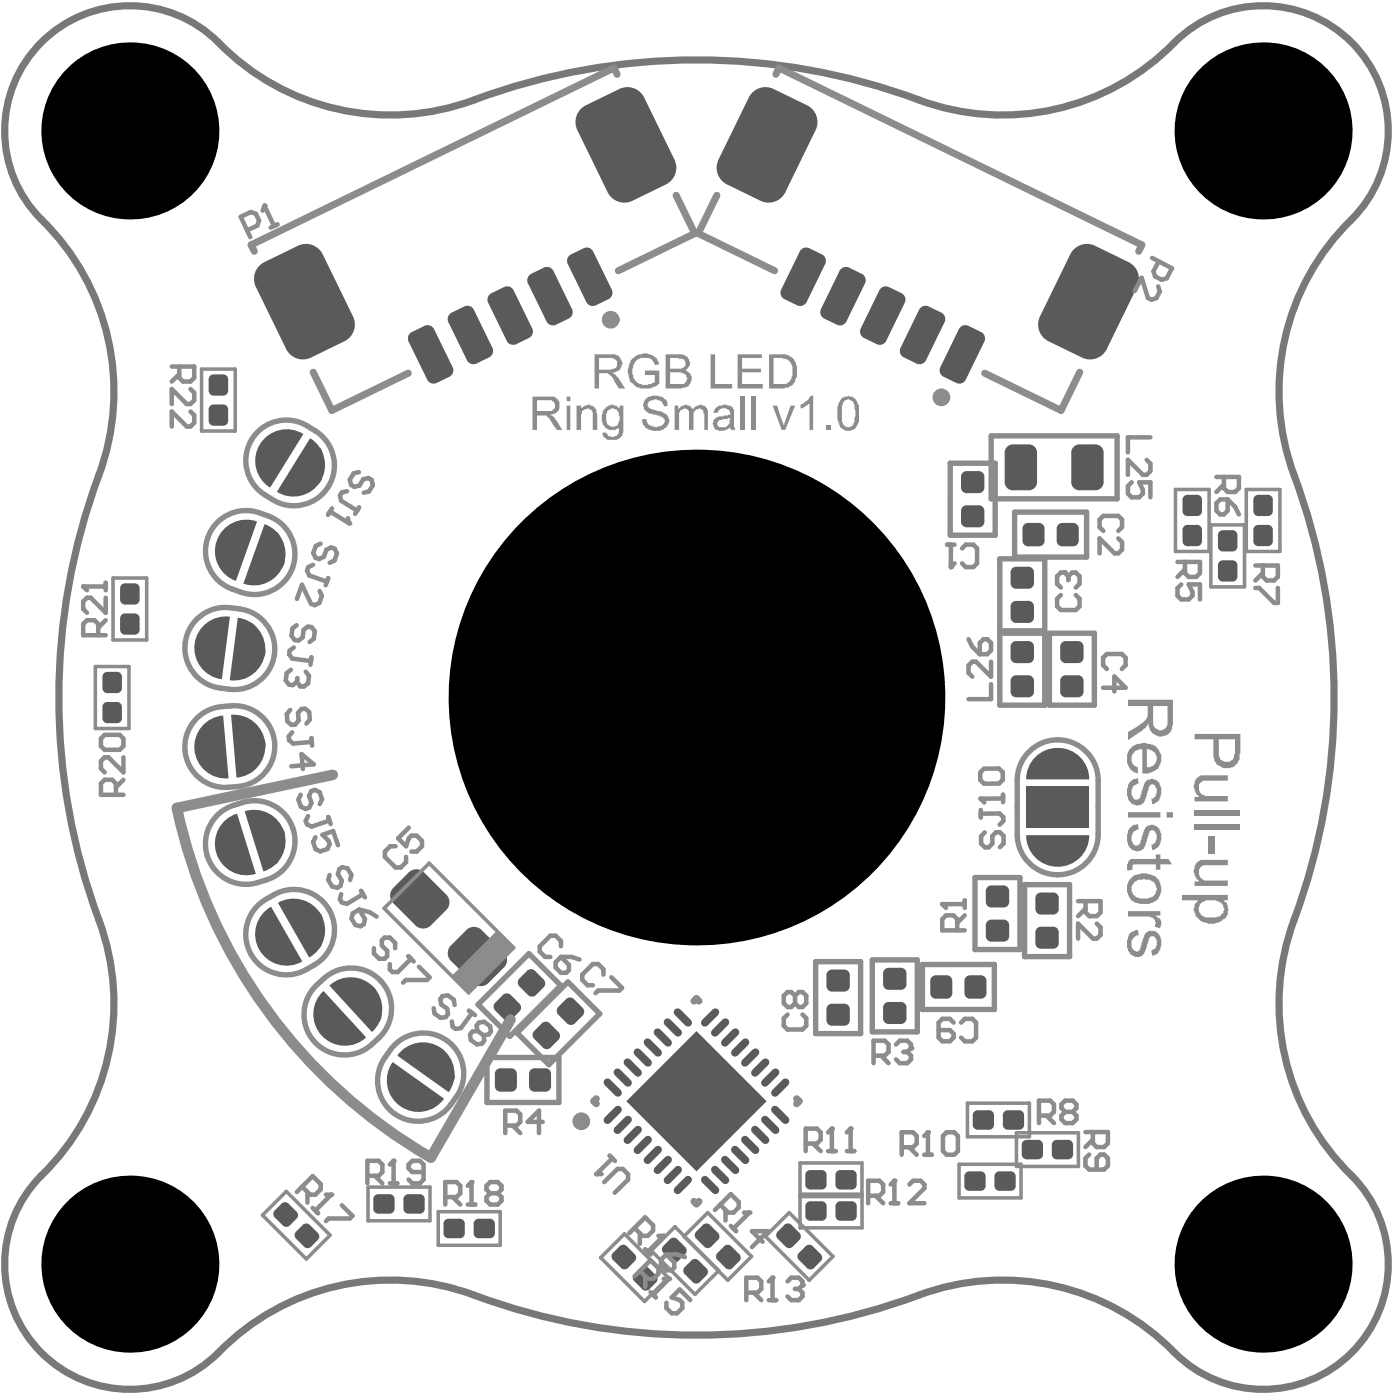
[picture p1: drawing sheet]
<svg xmlns="http://www.w3.org/2000/svg" width="66mm" height="66mm" viewBox="0 0 66 66" stroke-linecap="round" stroke-linejoin="round" font-family="sans-serif">
<g fill="#5a5a5a">
<path d="M48.4 35.6a1.48 1.48 0 0 1 1.7-.5 1.48 1.48 0 0 1 .9 1.4h-2.9a1.41 1.41 0 0 1 .3-.9z"/>
<path d="M48.1 39.1h2.9a1.48 1.48 0 0 1-1.4 1.5 1.48 1.48 0 0 1-1.5-1.5z"/>
<path d="M9.6 33.9a1.42 1.42 0 0 1 .9-.4l.2 3a1.48 1.48 0 0 1-1.5-.9 1.48 1.48 0 0 1 .4-1.7z"/>
<path d="M10.8 33.5a1.48 1.48 0 0 1 1.6 1.3 1.48 1.48 0 0 1-1.3 1.6z"/>
<path d="M18.7 49.4a1.48 1.48 0 0 1 2-.2 1.48 1.48 0 0 1 .3 2l-2.4-1.7z"/>
<path d="M18.4 49.8l2.4 1.7a1.48 1.48 0 0 1-2 .3 1.48 1.48 0 0 1-.4-2z"/>
<path d="M12.5 20.5a1.46 1.46 0 0 1 1.7-.2l-1.5 2.6a1.47 1.47 0 0 1-.2-2.4z"/>
<path d="M14.5 20.5a1.46 1.46 0 0 1 .5 2.1 1.46 1.46 0 0 1-2 .4z"/>
<path d="M10.6 24.7a1.45 1.45 0 0 1 1.4-.3l-.9 2.8a1.48 1.48 0 0 1-.5-2.5z"/>
<path d="M12.4 24.6a1.48 1.48 0 0 1 .9 1.9 1.48 1.48 0 0 1-1.9 .8z"/>
<path d="M11.1 29a1.48 1.48 0 0 1 1.3 1.6 1.48 1.48 0 0 1-1.6 1.3z"/>
<path d="M9.6 29.3a1.45 1.45 0 0 1 1.2-.4l-.4 2.9a1.48 1.48 0 0 1-1.2-1 1.48 1.48 0 0 1 .4-1.5z"/>
<path d="M11.5 38a1.48 1.48 0 0 1 1.8 1 1.48 1.48 0 0 1-1 1.8z"/>
<path d="M10.5 38.5l.6-.4 .9 2.9a1.48 1.48 0 0 1-1.7-.7 1.48 1.48 0 0 1 .2-1.8z"/>
<path d="M13 42.3a1.48 1.48 0 0 1 2 .6 1.48 1.48 0 0 1-.5 2z"/>
<path d="M12.4 42.8l.3-.3 1.5 2.6a1.48 1.48 0 0 1-1.9-.4 1.48 1.48 0 0 1 .1-1.9z"/>
<path d="M15.4 46.2a1.48 1.48 0 0 1 2.1 .1 1.48 1.48 0 0 1-.1 2.1z"/>
<path d="M15.1 46.5l.1-.1 2 2.2a1.48 1.48 0 0 1-2.1 0 1.48 1.48 0 0 1 0-2.1z"/>
</g>
<g fill="#000">
<circle cx="6.1" cy="6.1" r="4.1"/>
<circle cx="59.2" cy="6.1" r="4.1"/>
<circle cx="32.6" cy="32.7" r="11.6"/>
<circle cx="6.1" cy="59.2" r="4.1"/>
<circle cx="59.2" cy="59.2" r="4.1"/>
</g>
<g fill="#5a5a5a">
<path d="M18.4 41.6l.8-.7h.7l1 1v.8l-.7 .7h-.7l-1.1-1.1z" fill-rule="evenodd"/>
<path d="M21.1 44.3l.8-.7h.7l1 1v.7l-.7 .8h-.7l-1.1-1.1z" fill-rule="evenodd"/>
</g>
<g fill="#5a5a5a">
<path d="M20.6 42.3l.3-.4zM20.9 41.9l.1 .3v.2l-.1 .3-.3-.4z"/>
<path d="M19.2 40.9l.3 .4zM19.2 40.9l.2-.1h.2l.3 .1-.4 .4z"/>
<path d="M18.8 42l-.4 .3zM18.4 41.6l.4 .4-.4 .3-.1-.2v-.3z"/>
<path d="M19.8 43l.4 .4zM19.8 43l.4 .4-.2 .1h-.3l-.2-.1z"/>
<path d="M21.1 45l.4-.3zM21.1 44.3l.4 .4-.4 .3-.1-.2v-.3z"/>
<path d="M22.5 45.7l.4 .4zM22.2 46.1l.3-.4 .4 .4-.2 .1h-.3z"/>
<path d="M23.3 45l.3-.4zM23.3 45l.3-.4 .1 .3v.2l-.1 .3z"/>
<path d="M21.9 43.6l.3 .4zM21.9 43.6l.2-.1h.2l.3 .1-.4 .4z"/>
</g>
<path d="M49.2 35.6h.8M49.2 40.1h.8" fill="none" stroke="#5a5a5a" stroke-width=".83"/>
<g fill="#5a5a5a">
<path d="M48.1 36.9h2.9v1.9h-2.9z" fill-rule="evenodd"/>
<path d="M24.8 50.3l.3-.2h.5l.2 .2v.6l-.2 .3h-.5l-.3-.3z" fill-rule="evenodd"/>
<path d="M23.2 50.3l.3-.2h.5l.2 .2v.6l-.2 .3h-.5l-.3-.3z" fill-rule="evenodd"/>
<path d="M9.8 17.8l.2-.3h.5l.2 .3v.5l-.2 .2h-.5l-.2-.2z" fill-rule="evenodd"/>
<path d="M9.8 19.2l.2-.2h.5l.2 .2v.5l-.2 .3h-.5l-.2-.3z" fill-rule="evenodd"/>
</g>
<g fill="#5a5a5a">
<path d="M25.6 50.1v.2zM25.6 50.1l.2 .1v.1h-.2z"/>
<path d="M24.8 50.3h.3zM24.8 50.2l.3-.1v.2h-.3z"/>
<path d="M25.1 50.9v.3zM24.8 50.9h.3v.3l-.3-.2z"/>
<path d="M25.6 50.9h.2zM25.6 50.9h.2v.1l-.2 .2z"/>
<path d="M24 50.1v.2zM24 50.1l.2 .1v.1h-.2z"/>
<path d="M23.2 50.3h.3zM23.2 50.2l.3-.1v.2h-.3z"/>
<path d="M23.5 50.9v.3zM23.2 50.9h.3v.3l-.2-.1z"/>
<path d="M24 50.9h.2zM24 50.9h.2l-.1 .2-.1 .1z"/>
<path d="M10.5 18.3h.2zM10.5 18.3h.2l-.1 .2h-.1z"/>
<path d="M10.5 17.5v.3zM10.5 17.5l.1 .1 .1 .2h-.2z"/>
<path d="M9.8 17.8h.2zM9.8 17.6l.2-.1v.3h-.2z"/>
<path d="M10 18.3v.2zM9.8 18.3h.2v.2h-.2z"/>
<path d="M10.5 19.7h.2zM10.5 19.7h.2l-.1 .2-.1 .1z"/>
<path d="M10.5 19v.2zM10.5 19h.1l.1 .2h-.2z"/>
<path d="M9.8 19.2h.2zM9.8 19h.2v.2h-.2z"/>
<path d="M10 19.7v.3zM9.8 19.7h.2v.3l-.2-.1z"/>
<circle cx="11.4" cy="34" r=".41"/>
<circle cx="11.5" cy="35.8" r=".41"/>
<circle cx="12" cy="34.9" r=".41"/>
<circle cx="10.2" cy="36" r=".41"/>
<circle cx="10" cy="34.1" r=".41"/>
<circle cx="9.6" cy="35.1" r=".41"/>
<circle cx="19" cy="51.5" r=".41"/>
<circle cx="18.6" cy="50.5" r=".41"/>
<circle cx="20.1" cy="51.6" r=".41"/>
<circle cx="20.4" cy="49.5" r=".41"/>
<circle cx="20.9" cy="50.5" r=".41"/>
<circle cx="19.4" cy="49.4" r=".41"/>
</g>
<g fill="none" stroke="#5a5a5a" stroke-width=".37">
<path d="M28.5 50.7l.5 .5M28.9 50.3l.5 .5M29 52l-.5 .5M29.4 49.8l.5 .5M29.4 52.5l-.5 .5M29.9 49.3l.5 .5M30.3 48.8l.5 .5M30.8 48.4l.5 .5M31.3 47.9l.5 .5M31.3 54.4l-.5 .4M31.8 47.4l.5 .5M31.8 54.8l-.5 .5"/>
<path d="M32.3 55.3l-.5 .5M33 55.3l.5 .5M33.5 54.8l.5 .5M33.5 47.4l-.5 .5M34 54.4l.5 .4M34 47.9l-.5 .5M34.4 53.9l.5 .5M34.5 48.4l-.5 .5M34.9 53.4l.5 .5M34.9 48.8l-.5 .5M35.4 52.9l.5 .5M35.4 49.3l-.5 .5"/>
<path d="M35.9 52.5l.4 .5M35.9 49.8l-.5 .5M36.3 52l.5 .5M36.3 50.3l-.4 .5M36.8 50.7l-.5 .5"/>
</g>
<path d="M29.4 51.6l3.2-3.3 3.3 3.3-3.3 3.3z" fill-rule="evenodd" fill="#5a5a5a"/>
<path d="M29.9 52.9l-.5 .5M30.4 53.4l-.5 .5M30.8 53.9l-.5 .5" fill="none" stroke="#5a5a5a" stroke-width=".37"/>
<g fill="#5a5a5a">
<path d="M44.9 15.4l.5-.1 .6 .3 .1 .4-.8 1.8-.5 .1-.6-.2-.1-.5z" fill-rule="evenodd"/>
<path d="M43.1 14.5l.4-.1 .6 .3 .2 .4-.9 1.8-.4 .1-.6-.3-.2-.4z" fill-rule="evenodd"/>
<path d="M41.2 13.6l.5-.1 .6 .2 .1 .5-.9 1.8-.4 .1-.6-.3-.2-.4z" fill-rule="evenodd"/>
<path d="M39.3 12.7l.5-.2 .6 .3 .1 .5-.8 1.8-.5 .1-.6-.3-.1-.4z" fill-rule="evenodd"/>
<path d="M37.5 11.8l.4-.2 .6 .3 .2 .5-.9 1.8-.4 .1-.6-.3-.2-.4z" fill-rule="evenodd"/>
<path d="M50.2 11.9l1.1-.4 1.6 .8 .4 1.1-1.4 3-1.2 .4-1.6-.8-.4-1.2z" fill-rule="evenodd"/>
<path d="M35.1 4.6l1.2-.4 1.5 .7 .4 1.2-1.4 2.9-1.2 .4-1.5-.8-.4-1.1z" fill-rule="evenodd"/>
<path d="M50.2 21.2l.4-.4h.7l.4 .4v1.4l-.4 .4h-.7l-.4-.4z" fill-rule="evenodd"/>
<path d="M47.5 20.8h.7l.4 .4v1.4l-.4 .4h-.7l-.4-.4v-1.4z" fill-rule="evenodd"/>
<path d="M47.4 30.3l.2-.3h.6l.3 .3v.5l-.3 .3h-.6l-.2-.3z" fill-rule="evenodd"/>
<path d="M47.4 31.9l.2-.3h.6l.3 .3v.5l-.3 .3h-.6l-.2-.3z" fill-rule="evenodd"/>
<path d="M49.7 31.9l.2-.3h.6l.3 .3v.5l-.3 .3h-.6l-.2-.3z" fill-rule="evenodd"/>
<path d="M49.7 30.3l.2-.3h.6l.3 .3v.5l-.3 .3h-.6l-.2-.3z" fill-rule="evenodd"/>
<path d="M23.6 46.6h.3l.4 .4v.4l-.3 .4h-.4l-.4-.4v-.4z" fill-rule="evenodd"/>
<path d="M24.7 45.5h.4l.4 .4v.4l-.4 .3h-.3l-.5-.4v-.3z" fill-rule="evenodd"/>
<path d="M25 48.3l.4-.3h.4l.4 .4v.3l-.4 .4h-.4l-.4-.4z" fill-rule="evenodd"/>
<path d="M26.2 47.2l.3-.4h.4l.4 .4v.4l-.4 .4h-.3l-.4-.4z" fill-rule="evenodd"/>
<path d="M39 47h.6l.2 .3v.5l-.2 .3h-.6l-.3-.3v-.5z" fill-rule="evenodd"/>
<path d="M38.7 45.7l.3-.3h.6l.2 .3v.5l-.2 .3h-.6l-.3-.3z" fill-rule="evenodd"/>
<path d="M43.6 46l.3-.3h.5l.2 .3v.5l-.2 .3h-.5l-.3-.3z" fill-rule="evenodd"/>
<path d="M45.2 46l.3-.3h.5l.2 .3v.5l-.2 .3h-.5l-.3-.3z" fill-rule="evenodd"/>
<path d="M12.4 12.3l1.6-.8 1.1 .4 1.4 2.9-.4 1.2-1.5 .8-1.2-.4-1.4-3z" fill-rule="evenodd"/>
<path d="M27.5 4.9l1.5-.7 1.2 .4 1.4 2.9-.4 1.1-1.6 .8-1.1-.4-1.4-2.9z" fill-rule="evenodd"/>
<path d="M19.3 15.6l.6-.3 .4 .1 .9 1.8-.1 .5-.6 .2-.5-.1-.9-1.8z" fill-rule="evenodd"/>
<path d="M21.2 14.7l.6-.3 .4 .1 .9 1.8-.2 .4-.6 .3-.4-.1-.9-1.8z" fill-rule="evenodd"/>
<path d="M23 13.7l.6-.2 .5 .1 .8 1.8-.1 .4-.6 .3-.4-.1-.9-1.8z" fill-rule="evenodd"/>
<path d="M24.9 12.8l.6-.3 .4 .2 .9 1.8-.1 .4-.6 .3-.5-.1-.9-1.8z" fill-rule="evenodd"/>
<path d="M26.8 11.9l.6-.3 .4 .2 .9 1.8-.2 .4-.6 .3-.4-.1-.9-1.8z" fill-rule="evenodd"/>
<path d="M46.2 43.4l.3-.3h.5l.3 .3v.5l-.3 .2h-.5l-.3-.2z" fill-rule="evenodd"/>
<path d="M46.2 41.8l.3-.3h.5l.3 .3v.5l-.3 .2h-.5l-.3-.2z" fill-rule="evenodd"/>
<path d="M48.5 43.7l.3-.3h.6l.2 .3v.5l-.2 .3h-.6l-.3-.3z" fill-rule="evenodd"/>
<path d="M48.5 42.1l.3-.3h.6l.2 .3v.5l-.2 .3h-.6l-.3-.3z" fill-rule="evenodd"/>
<path d="M41.4 45.6l.2-.2h.6l.3 .2v.5l-.3 .3h-.6l-.2-.3z" fill-rule="evenodd"/>
<path d="M41.4 47.2l.2-.2h.6l.3 .2v.5l-.3 .3h-.6l-.2-.3z" fill-rule="evenodd"/>
<path d="M45 22.3l.3-.2h.6l.2 .2v.6l-.2 .2h-.6l-.3-.2z" fill-rule="evenodd"/>
<path d="M45.3 23.7h.6l.2 .2v.6l-.2 .2h-.6l-.3-.2v-.6z" fill-rule="evenodd"/>
<path d="M49.8 24.5h.5l.3 .3v.5l-.3 .3h-.5l-.3-.3v-.5z" fill-rule="evenodd"/>
<path d="M48.2 24.5h.5l.3 .3v.5l-.3 .3h-.5l-.3-.3v-.5z" fill-rule="evenodd"/>
<path d="M47.4 28.4l.2-.2h.6l.3 .2v.5l-.3 .3h-.6l-.2-.3z" fill-rule="evenodd"/>
<path d="M47.4 26.8l.2-.2h.6l.3 .2v.5l-.3 .3h-.6l-.2-.3z" fill-rule="evenodd"/>
<path d="M55.4 23.4l.3-.2h.4l.2 .2v.6l-.2 .2h-.4l-.3-.2z" fill-rule="evenodd"/>
<path d="M55.4 24.8l.3-.2h.4l.2 .2v.6l-.2 .2h-.4l-.3-.2z" fill-rule="evenodd"/>
<path d="M57.1 25.1l.2-.2h.5l.2 .2v.5l-.2 .2h-.5l-.2-.2z" fill-rule="evenodd"/>
<path d="M57.3 26.3h.5l.2 .2v.5l-.2 .3h-.5l-.2-.3v-.5z" fill-rule="evenodd"/>
<path d="M58.7 23.4l.3-.2h.4l.3 .2v.6l-.3 .2h-.4l-.3-.2z" fill-rule="evenodd"/>
<path d="M59 24.6h.4l.3 .2v.6l-.3 .2h-.4l-.3-.2v-.6z" fill-rule="evenodd"/>
<path d="M47.2 52h.6l.2 .3v.4l-.2 .2h-.6l-.2-.2v-.4z" fill-rule="evenodd"/>
<path d="M45.8 52h.6l.2 .3v.4l-.2 .2h-.6l-.2-.2v-.4z" fill-rule="evenodd"/>
<path d="M49.5 53.4h.6l.2 .3v.4l-.2 .2h-.6l-.2-.2v-.4z" fill-rule="evenodd"/>
<path d="M47.9 53.7l.2-.3h.6l.2 .3v.4l-.2 .2h-.6l-.2-.2z" fill-rule="evenodd"/>
<path d="M46.6 55.1l.2-.2h.6l.2 .2v.5l-.2 .2h-.6l-.2-.2z" fill-rule="evenodd"/>
<path d="M45.2 55.1l.2-.2h.6l.2 .2v.5l-.2 .2h-.6l-.2-.2z" fill-rule="evenodd"/>
<path d="M39.2 55.1l.2-.3h.5l.3 .3v.4l-.3 .3h-.5l-.2-.3z" fill-rule="evenodd"/>
<path d="M38 54.8h.5l.2 .3v.4l-.2 .3h-.5l-.3-.3v-.4z" fill-rule="evenodd"/>
<path d="M39.4 56.3h.5l.3 .2v.5l-.3 .2h-.5l-.2-.2v-.5z" fill-rule="evenodd"/>
<path d="M38 56.3h.5l.2 .2v.5l-.2 .2h-.5l-.3-.2v-.5z" fill-rule="evenodd"/>
<path d="M37.4 58.7l.4-.3h.3l.4 .4v.3l-.4 .3h-.3l-.4-.4z" fill-rule="evenodd"/>
<path d="M36.8 57.4h.3l.4 .4v.3l-.4 .3h-.3l-.4-.3v-.4z" fill-rule="evenodd"/>
<path d="M33.6 58.7l.3-.3h.4l.4 .4v.3l-.4 .3h-.3l-.4-.4z" fill-rule="evenodd"/>
<path d="M32.6 57.7l.3-.3h.4l.4 .4v.3l-.4 .3h-.3l-.4-.3z" fill-rule="evenodd"/>
<path d="M32.1 59.4l.3-.3h.3l.4 .3v.4l-.3 .3h-.3l-.4-.4z" fill-rule="evenodd"/>
<path d="M31.1 58.4l.3-.3h.3l.4 .4v.3l-.3 .3h-.3l-.4-.4z" fill-rule="evenodd"/>
<path d="M29.7 59.7l.3-.3h.4l.4 .4v.3l-.4 .3h-.3l-.4-.4z" fill-rule="evenodd"/>
<path d="M29 58.4h.4l.4 .4v.3l-.4 .3h-.3l-.4-.4v-.3z" fill-rule="evenodd"/>
<path d="M12.9 56.7l.3-.3h.3l.4 .4v.3l-.3 .3h-.3l-.4-.3z" fill-rule="evenodd"/>
<path d="M13.9 57.7l.3-.3h.3l.4 .4v.3l-.3 .3h-.3l-.4-.3z" fill-rule="evenodd"/>
<path d="M20.8 57.3l.2-.2h.6l.2 .2v.5l-.2 .2h-.6l-.2-.2z" fill-rule="evenodd"/>
<path d="M22.4 57.1h.6l.2 .2v.5l-.2 .2h-.6l-.2-.2v-.5z" fill-rule="evenodd"/>
<path d="M17.5 56.2l.2-.2h.6l.2 .2v.5l-.2 .2h-.6l-.2-.2z" fill-rule="evenodd"/>
<path d="M18.9 56.2l.2-.2h.6l.2 .2v.5l-.2 .2h-.6l-.2-.2z" fill-rule="evenodd"/>
<path d="M4.8 31.7l.2-.2h.5l.2 .2v.6l-.2 .2h-.5l-.2-.2z" fill-rule="evenodd"/>
<path d="M4.8 33.1l.2-.2h.5l.2 .2v.6l-.2 .2h-.5l-.2-.2z" fill-rule="evenodd"/>
<path d="M5.6 27.6l.3-.3h.4l.2 .3v.5l-.2 .2h-.4l-.3-.2z" fill-rule="evenodd"/>
<path d="M5.6 29l.3-.2h.4l.2 .2v.5l-.2 .2h-.4l-.3-.2z" fill-rule="evenodd"/>
</g>
<g fill="#5a5a5a">
<path d="M44.4 17.4l-.2 .3zM44.1 17.2l.3 .2-.2 .3-.1-.2z"/>
<path d="M45 17.7l.3 .1zM45 17.7l.3 .1-.1 .1h-.4z"/>
<path d="M46 15.6l-.2 .3zM46 15.6l.1 .1v.3l-.3-.1z"/>
<path d="M44.9 15.4l.3 .2zM45.1 15.3h.3l-.2 .3-.3-.2z"/>
<path d="M42.5 16.5l-.1 .2zM42.2 16.3l.3 .2-.1 .2-.2-.1z"/>
<path d="M43.1 16.7l.3 .2zM43.1 16.7l.3 .2-.1 .1h-.3z"/>
<path d="M44.1 14.7l-.1 .3zM44.1 14.7l.2 .1v.3l-.3-.1z"/>
<path d="M43.1 14.5l.3 .2zM43.2 14.4h.3l-.1 .3-.3-.2z"/>
<path d="M40.6 15.5l-.1 .3zM40.3 15.4l.3 .1-.1 .3-.1-.1z"/>
<path d="M41.2 15.8l.3 .2zM41.2 15.8l.3 .2-.1 .1h-.3z"/>
<path d="M42.3 13.7l-.2 .3zM42.3 13.7l.1 .3v.2l-.3-.2z"/>
<path d="M41.2 13.6l.3 .2zM41.3 13.5h.4l-.2 .3-.3-.2z"/>
<path d="M38.8 14.6l-.2 .3zM38.5 14.5l.3 .1-.2 .3-.2-.2z"/>
<path d="M39.4 14.9l.3 .2zM39.4 14.9l.3 .2-.1 .1h-.4z"/>
<path d="M40.4 12.8l-.2 .3zM40.4 12.8l.1 .1v.4l-.3-.2z"/>
<path d="M39.3 12.7l.3 .1zM39.5 12.6l.3-.1-.2 .3-.3-.1z"/>
<path d="M36.9 13.7l-.1 .3zM36.6 13.6l.3 .1-.1 .3-.2-.1z"/>
<path d="M37.5 14l.3 .2zM37.5 14l.3 .2-.1 .1h-.3z"/>
<path d="M38.5 11.9l-.1 .3zM38.5 11.9l.2 .1v.4l-.3-.2z"/>
<path d="M37.5 11.8l.3 .1zM37.6 11.7l.3-.1-.1 .3-.3-.1z"/>
<path d="M49.5 15.2l-.4 .8zM48.7 14.8l.8 .4-.4 .8a.87 .87 0 0 1-.4-1.2z"/>
<path d="M51.1 16l.8 .4zM51.1 16l.8 .4a.87 .87 0 0 1-1.2 .4z"/>
<path d="M52.9 12.3l-.4 .8zM52.9 12.3a.87 .87 0 0 1 .4 1.1l-.8-.3z"/>
<path d="M50.2 11.9l.7 .4zM50.4 11.6l.3-.1 .3-.1 .3 .1-.4 .8-.7-.4z"/>
<path d="M37.8 4.9l-.4 .8zM37.8 4.9a.87 .87 0 0 1 .4 1.2l-.8-.4z"/>
<path d="M35.1 4.6l.8 .4zM35.3 4.3l.3-.2h.3l.4 .1-.4 .8-.8-.4z"/>
<path d="M34.5 7.9l-.4 .7zM33.7 7.5l.8 .4-.4 .7a.87 .87 0 0 1-.4-1.1z"/>
<path d="M36 8.6l.8 .4zM36 8.6l.8 .4a.87 .87 0 0 1-1.2 .4z"/>
<path d="M51.3 20.8v.4zM51.3 20.8l.4 .2v.2h-.4z"/>
<path d="M50.2 21.2h.4zM50.3 21l.3-.2v.4h-.4z"/>
<path d="M50.6 22.6v.4zM50.2 22.6h.4v.4l-.3-.2z"/>
<path d="M51.3 22.6h.4zM51.3 22.6h.4v.2l-.4 .2z"/>
<path d="M48.2 20.8v.4zM48.2 20.8l.4 .2v.2h-.4z"/>
<path d="M47.1 21.2h.4zM47.3 20.9l.2-.1v.4h-.4z"/>
<path d="M47.5 22.6v.4zM47.1 22.6h.4v.4l-.2-.1z"/>
<path d="M48.2 22.6h.4zM48.2 22.6h.4v.2l-.4 .2z"/>
<path d="M48.2 30.8h.3zM48.2 30.8h.3l-.2 .2-.1 .1z"/>
<path d="M48.2 30v.3zM48.2 30l.2 .2 .1 .1h-.3z"/>
<path d="M47.4 30.3h.2zM47.4 30.2l.2-.2v.3h-.2z"/>
<path d="M47.6 30.8v.3zM47.4 30.8h.2v.3l-.1-.1z"/>
<path d="M48.2 32.4h.3zM48.2 32.4h.3l-.1 .2-.2 .1z"/>
<path d="M48.2 31.6v.3zM48.2 31.6l.2 .2 .1 .1h-.3z"/>
<path d="M47.4 31.9h.2zM47.4 31.8l.2-.2v.3h-.2z"/>
<path d="M47.6 32.4v.3zM47.4 32.4h.2v.3l-.2-.1z"/>
<path d="M49.7 31.9h.2zM49.7 31.8l.2-.2v.3h-.2z"/>
<path d="M49.9 32.4v.3zM49.7 32.4h.2v.3l-.2-.1z"/>
<path d="M50.5 32.4h.3zM50.5 32.4h.3l-.1 .2-.2 .1z"/>
<path d="M50.5 31.6v.3zM50.5 31.6l.2 .2 .1 .1h-.3z"/>
<path d="M49.7 30.3h.2zM49.8 30.1l.1-.1v.3h-.2z"/>
<path d="M49.9 30.8v.3zM49.7 30.8h.2v.3l-.1-.1z"/>
<path d="M50.5 30.8h.3zM50.5 30.8h.3l-.1 .2-.2 .1z"/>
<path d="M50.5 30v.3zM50.5 30l.2 .2 .1 .1h-.3z"/>
<path d="M23.8 47.6l.2 .2zM23.8 47.6l.2 .2h-.1h-.3z"/>
<path d="M24.3 47l-.1 .2zM24.3 47l.1 .2-.1 .2-.1-.2z"/>
<path d="M23.6 46.6l.2 .2zM23.6 46.6h.2h.1l-.1 .2z"/>
<path d="M23.4 47.2l-.2 .2zM23.2 47l.2 .2-.2 .2-.1-.3z"/>
<path d="M24.9 46.5l.2 .1zM24.9 46.5l.2 .1-.1 .1-.2-.1z"/>
<path d="M25.3 46.1l.2-.2zM25.5 45.9v.1v.3l-.2-.2z"/>
<path d="M24.7 45.5l.2 .2zM24.7 45.5l.3-.1 .1 .1-.2 .2z"/>
<path d="M24.5 46l-.2 .2zM24.3 45.9l.2 .1-.2 .2v-.2z"/>
<path d="M25.6 48.9l.2 .2zM25.4 49.1l.2-.2 .2 .2-.1 .1z"/>
<path d="M26.2 48.4l-.2 .2zM26 48.6l.2-.2v.2v.1z"/>
<path d="M25.4 48l.2 .1zM25.4 48l.2-.1 .2 .1-.2 .1z"/>
<path d="M25 48.7l.2-.2zM25 48.3l.2 .2-.2 .2v-.3z"/>
<path d="M26.8 47.8l.1 .2zM26.6 48l.2-.2 .1 .2h-.1z"/>
<path d="M27.3 47.2l-.2 .2zM27.1 47.4l.2-.2 .1 .3-.1 .1z"/>
<path d="M26.5 46.8l.2 .2zM26.5 46.8h.3h.1l-.2 .2z"/>
<path d="M26.2 47.6l.1-.2zM26.2 47.2l.1 .2-.1 .2-.1-.3z"/>
<path d="M38.7 47.3h.3zM38.8 47.2l.2-.2v.3h-.3z"/>
<path d="M39 47.8v.3zM38.7 47.8h.3v.3l-.1-.1z"/>
<path d="M39.6 47.8h.2zM39.6 47.8h.2v.1l-.2 .2z"/>
<path d="M39.6 47v.3zM39.6 47l.2 .2v.1h-.2z"/>
<path d="M38.7 45.7h.3zM38.8 45.6l.2-.2v.3h-.3z"/>
<path d="M39 46.2v.3zM38.7 46.2h.3v.3l-.1-.1z"/>
<path d="M39.6 46.2h.2zM39.6 46.2h.2v.1l-.2 .2z"/>
<path d="M39.6 45.4v.3zM39.6 45.4l.2 .2v.1h-.2z"/>
<path d="M44.4 45.7v.3zM44.4 45.7l.2 .1v.2h-.2z"/>
<path d="M43.6 46h.3zM43.7 45.7h.2v.3h-.3z"/>
<path d="M43.9 46.5v.3zM43.6 46.5h.3v.3h-.2z"/>
<path d="M44.4 46.5h.2zM44.4 46.5h.2v.2l-.2 .1z"/>
<path d="M46 45.7v.3zM46 45.7h.1l.1 .3h-.2z"/>
<path d="M45.2 46h.3zM45.2 45.8l.3-.1v.3h-.3z"/>
<path d="M45.5 46.5v.3zM45.2 46.5h.3v.3l-.3-.1z"/>
<path d="M46 46.5h.2zM46 46.5h.2l-.1 .3h-.1z"/>
<path d="M14 11.5l.3 .8zM14 11.5a.87 .87 0 0 1 1.1 .4l-.8 .4z"/>
<path d="M12 13.4l.8-.3zM12.1 12.5l.3-.2 .4 .8-.8 .3-.1-.3 .1-.3z"/>
<path d="M14.2 16l.4 .8zM13.4 16.4l.8-.4 .4 .8a.87 .87 0 0 1-1.2-.4z"/>
<path d="M15.8 15.2l.7-.4zM15.8 15.2l.7-.4a.87 .87 0 0 1-.4 1.2z"/>
<path d="M29.3 8.6l.3 .8zM28.5 9l.8-.4 .3 .8a.87 .87 0 0 1-1.1-.4z"/>
<path d="M30.8 7.9l.8-.4zM30.8 7.9l.8-.4a.87 .87 0 0 1-.4 1.1z"/>
<path d="M29 4.2l.4 .8zM29 4.2a.87 .87 0 0 1 1.2 .4l-.8 .4z"/>
<path d="M27.1 6.1l.7-.4zM27.2 5.1l.3-.2 .3 .8-.7 .4-.1-.3v-.4z"/>
<path d="M20.3 17.7l.2 .2zM20 17.8l.3-.1 .2 .2-.2 .1z"/>
<path d="M20.9 17.4l.3-.2zM20.9 17.4l.3-.2v.2l-.1 .3z"/>
<path d="M19.9 15.3l.1 .3zM19.9 15.3h.3l.1 .1-.3 .2z"/>
<path d="M19.1 16l.3-.1zM19.2 15.7l.1-.1 .1 .3-.3 .1z"/>
<path d="M22.2 16.7l.1 .3zM21.9 16.9l.3-.2 .1 .3h-.3z"/>
<path d="M22.8 16.5l.3-.2zM22.8 16.5l.3-.2v.3l-.2 .1z"/>
<path d="M21.8 14.4l.1 .3zM21.8 14.4h.3l.1 .1-.3 .2z"/>
<path d="M21 15.1l.3-.1zM21 14.8l.2-.1 .1 .3-.3 .1z"/>
<path d="M24.1 15.8l.1 .3zM23.8 16l.3-.2 .1 .3h-.3z"/>
<path d="M24.6 15.5l.3-.1zM24.6 15.5l.3-.1 .1 .2-.2 .2z"/>
<path d="M23.6 13.5l.2 .3zM23.6 13.5l.2-.1 .3 .2-.3 .2z"/>
<path d="M22.9 14.2l.3-.2zM22.9 13.9l.1-.2 .2 .3-.3 .2z"/>
<path d="M25.9 14.9l.2 .3zM25.6 15.1l.3-.2 .2 .3-.2 .1z"/>
<path d="M26.5 14.6l.3-.1zM26.5 14.6l.3-.1v.2l-.1 .2z"/>
<path d="M25.5 12.5l.1 .3zM25.5 12.5l.3 .1 .1 .1-.3 .1z"/>
<path d="M24.7 13.3l.3-.2zM24.8 12.9l.1-.1 .1 .3-.3 .2z"/>
<path d="M27.8 14l.1 .3zM27.5 14.2l.3-.2 .1 .3h-.3z"/>
<path d="M28.4 13.7l.3-.1zM28.4 13.7l.3-.1v.1l-.2 .3z"/>
<path d="M27.4 11.6l.1 .3zM27.4 11.6l.3 .1 .1 .1-.3 .1z"/>
<path d="M26.6 12.4l.3-.2zM26.6 12l.2-.1 .1 .3-.3 .2z"/>
<path d="M46.2 43.4h.3zM46.3 43.1h.2v.3h-.3z"/>
<path d="M46.5 43.9v.2zM46.2 43.9h.3v.2l-.3-.1z"/>
<path d="M47 43.9h.3zM47 43.9h.3l-.1 .2h-.2z"/>
<path d="M47 43.1v.3zM47 43.1h.2l.1 .3h-.3z"/>
<path d="M46.2 41.8h.3zM46.3 41.5h.2v.3h-.3z"/>
<path d="M46.5 42.3v.2zM46.2 42.3h.3v.2h-.2z"/>
<path d="M47 42.3h.3zM47 42.3h.3l-.1 .2h-.2z"/>
<path d="M47 41.5v.3zM47 41.5h.2l.1 .3h-.3z"/>
<path d="M48.5 43.7h.3zM48.7 43.5l.1-.1v.3h-.3z"/>
<path d="M48.8 44.2v.3zM48.5 44.2h.3v.3l-.2-.2z"/>
<path d="M49.4 44.2h.2zM49.4 44.2h.2v.1l-.2 .2z"/>
<path d="M49.4 43.4v.3zM49.4 43.4l.1 .1 .1 .2h-.2z"/>
<path d="M48.5 42.1h.3zM48.6 42l.2-.2v.3h-.3z"/>
<path d="M48.8 42.6v.3zM48.5 42.6h.3v.3l-.2-.2z"/>
<path d="M49.4 42.6h.2zM49.4 42.6h.2v.1l-.2 .2z"/>
<path d="M49.4 41.8v.3zM49.4 41.8l.2 .2v.1h-.2z"/>
<path d="M42.2 46.1h.3zM42.2 46.1h.3v.2l-.3 .1z"/>
<path d="M42.2 45.4v.2zM42.2 45.4h.2l.1 .2h-.3z"/>
<path d="M41.4 45.6h.2zM41.4 45.5l.2-.1v.2h-.2z"/>
<path d="M41.6 46.1v.3zM41.4 46.1h.2v.3l-.2-.1z"/>
<path d="M42.2 47.7h.3zM42.2 47.7h.3v.2l-.3 .1z"/>
<path d="M42.2 47v.2zM42.2 47h.2l.1 .2h-.3z"/>
<path d="M41.4 47.2h.2zM41.5 47h.1v.2h-.2z"/>
<path d="M41.6 47.7v.3zM41.4 47.7h.2v.3l-.2-.1z"/>
<path d="M45.9 22.9h.2zM45.9 22.9h.2v.1l-.2 .1z"/>
<path d="M45.9 22.1v.2zM45.9 22.1l.2 .1v.1h-.2z"/>
<path d="M45 22.3h.3zM45.2 22.1h.1v.2h-.3z"/>
<path d="M45.3 22.9v.2zM45 22.9h.3v.2h-.1z"/>
<path d="M45.9 24.5h.2zM45.9 24.5h.2v.1l-.2 .1z"/>
<path d="M45.9 23.7v.2zM45.9 23.7h.1l.1 .2h-.2z"/>
<path d="M45 23.9h.3zM45.2 23.7h.1v.2h-.3z"/>
<path d="M45.3 24.5v.2zM45 24.5h.3v.2h-.1z"/>
<path d="M49.8 25.3v.3zM49.5 25.3h.3v.3l-.2-.1z"/>
<path d="M50.3 25.3h.3zM50.3 25.3h.3l-.2 .3h-.1z"/>
<path d="M50.3 24.5v.3zM50.3 24.5h.1l.2 .3h-.3z"/>
<path d="M49.5 24.8h.3zM49.7 24.5h.1v.3h-.3z"/>
<path d="M48.2 25.3v.3zM47.9 25.3h.3v.3h-.1z"/>
<path d="M48.7 25.3h.3zM48.7 25.3h.3l-.1 .2-.2 .1z"/>
<path d="M48.7 24.5v.3zM48.7 24.5h.1l.2 .3h-.3z"/>
<path d="M47.9 24.8h.3zM48.1 24.5h.1v.3h-.3z"/>
<path d="M47.4 28.4h.2zM47.4 28.3l.2-.1v.2h-.2z"/>
<path d="M47.6 28.9v.3zM47.4 28.9h.2v.3l-.2-.1z"/>
<path d="M48.2 28.9h.3zM48.2 28.9h.3l-.1 .2-.2 .1z"/>
<path d="M48.2 28.2v.2zM48.2 28.2l.2 .1 .1 .1h-.3z"/>
<path d="M47.4 26.8h.2zM47.5 26.6h.1v.2h-.2z"/>
<path d="M47.6 27.3v.3zM47.4 27.3h.2v.3h-.1z"/>
<path d="M48.2 27.3h.3zM48.2 27.3h.3l-.2 .3h-.1z"/>
<path d="M48.2 26.6v.2zM48.2 26.6h.1l.2 .2h-.3z"/>
<path d="M56.1 24h.2zM56.1 24h.2v.1l-.2 .1z"/>
<path d="M56.1 23.2v.2zM56.1 23.2l.2 .1v.1h-.2z"/>
<path d="M55.4 23.4h.3zM55.5 23.3l.2-.1v.2h-.3z"/>
<path d="M55.7 24v.2zM55.4 24h.3v.2l-.2-.1z"/>
<path d="M56.1 25.4h.2zM56.1 25.4h.2v.1l-.2 .1z"/>
<path d="M56.1 24.6v.2zM56.1 24.6l.2 .1v.1h-.2z"/>
<path d="M55.4 24.8h.3zM55.5 24.7l.2-.1v.2h-.3z"/>
<path d="M55.7 25.4v.2zM55.4 25.4h.3v.2l-.2-.1z"/>
<path d="M57.8 25.6h.2zM57.8 25.6h.2l-.1 .2h-.1z"/>
<path d="M57.8 24.9v.2zM57.8 24.9h.1l.1 .2h-.2z"/>
<path d="M57.1 25.1h.2zM57.2 24.9h.1v.2h-.2z"/>
<path d="M57.3 25.6v.2zM57.1 25.6h.2v.2h-.1z"/>
<path d="M57.8 27h.2zM57.8 27h.2l-.1 .2-.1 .1z"/>
<path d="M57.8 26.3v.2zM57.8 26.3h.1l.1 .2h-.2z"/>
<path d="M57.1 26.5h.2zM57.2 26.3h.1v.2h-.2z"/>
<path d="M57.3 27v.3zM57.1 27h.2v.3l-.1-.1z"/>
<path d="M59.4 24h.3zM59.4 24h.3l-.1 .1-.2 .1z"/>
<path d="M59.4 23.2v.2zM59.4 23.2l.2 .1 .1 .1h-.3z"/>
<path d="M58.7 23.4h.3zM58.8 23.3l.2-.1v.2h-.3z"/>
<path d="M59 24v.2zM58.7 24h.3v.2l-.2-.1z"/>
<path d="M59.4 25.4h.3zM59.4 25.4h.3l-.1 .1-.2 .1z"/>
<path d="M59.4 24.6v.2zM59.4 24.6l.2 .1 .1 .1h-.3z"/>
<path d="M58.7 24.8h.3zM58.8 24.7l.2-.1v.2h-.3z"/>
<path d="M59 25.4v.2zM58.7 25.4h.3v.2l-.2-.1z"/>
<path d="M47.2 52.7v.2zM47 52.7h.2v.2h-.1z"/>
<path d="M47.8 52.7h.2zM47.8 52.7h.2l-.1 .2h-.1z"/>
<path d="M47.8 52v.3zM47.8 52l.1 .1 .1 .2h-.2z"/>
<path d="M47 52.3h.2zM47.1 52.1l.1-.1v.3h-.2z"/>
<path d="M45.8 52.7v.2zM45.6 52.7h.2v.2h-.1z"/>
<path d="M46.4 52.7h.2zM46.4 52.7h.2l-.1 .2h-.1z"/>
<path d="M46.4 52v.3zM46.4 52l.1 .1 .1 .2h-.2z"/>
<path d="M45.6 52.3h.2zM45.7 52.1l.1-.1v.3h-.2z"/>
<path d="M49.5 54.1v.2zM49.3 54.1h.2v.2h-.1z"/>
<path d="M50.1 54.1h.2zM50.1 54.1h.2l-.1 .2h-.1z"/>
<path d="M50.1 53.4v.3zM50.1 53.4l.1 .1 .1 .2h-.2z"/>
<path d="M49.3 53.7h.2zM49.4 53.5l.1-.1v.3h-.2z"/>
<path d="M48.1 54.1v.2zM47.9 54.1h.2v.2h-.1z"/>
<path d="M48.7 54.1h.2zM48.7 54.1h.2l-.1 .2h-.1z"/>
<path d="M48.7 53.4v.3zM48.7 53.4l.1 .1 .1 .2h-.2z"/>
<path d="M47.9 53.7h.2zM48 53.5l.1-.1v.3h-.2z"/>
<path d="M46.8 55.6v.2zM46.6 55.6h.2v.2l-.1-.1z"/>
<path d="M47.4 55.6h.2zM47.4 55.6h.2l-.1 .1-.1 .1z"/>
<path d="M47.4 54.9v.2zM47.4 54.9l.1 .1 .1 .1h-.2z"/>
<path d="M46.6 55.1h.2zM46.7 55l.1-.1v.2h-.2z"/>
<path d="M45.4 55.6v.2zM45.2 55.6h.2v.2l-.1-.1z"/>
<path d="M46 55.6h.2zM46 55.6h.2l-.1 .1-.1 .1z"/>
<path d="M46 54.9v.2zM46 54.9l.1 .1 .1 .1h-.2z"/>
<path d="M45.2 55.1h.2zM45.3 55l.1-.1v.2h-.2z"/>
<path d="M39.4 55.5v.3zM39.2 55.5h.2v.3l-.2-.1z"/>
<path d="M39.9 55.5h.3zM39.9 55.5h.3l-.1 .2-.2 .1z"/>
<path d="M39.9 54.8v.3zM39.9 54.8l.2 .1 .1 .2h-.3z"/>
<path d="M39.2 55.1h.2zM39.2 54.9l.2-.1v.3h-.2z"/>
<path d="M38 55.5v.3zM37.7 55.5h.3v.3l-.2-.1z"/>
<path d="M38.5 55.5h.2zM38.5 55.5h.2v.2l-.2 .1z"/>
<path d="M38.5 54.8v.3zM38.5 54.8l.2 .1v.2h-.2z"/>
<path d="M37.7 55.1h.3zM37.8 54.9l.2-.1v.3h-.3z"/>
<path d="M39.4 57v.2zM39.2 57h.2v.2l-.2-.1z"/>
<path d="M39.9 57h.3zM39.9 57h.3l-.1 .1-.2 .1z"/>
<path d="M39.9 56.3v.2zM39.9 56.3l.2 .1 .1 .1h-.3z"/>
<path d="M39.2 56.5h.2zM39.2 56.4l.2-.1v.2h-.2z"/>
<path d="M38 57v.2zM37.7 57h.3v.2l-.2-.1z"/>
<path d="M38.5 57h.2zM38.5 57h.2v.1l-.2 .1z"/>
<path d="M38.5 56.3v.2zM38.5 56.3l.2 .1v.1h-.2z"/>
<path d="M37.7 56.5h.3zM37.8 56.4l.2-.1v.2h-.3z"/>
<path d="M37.4 59l.2-.1zM37.4 58.7l.2 .2-.2 .1v-.1z"/>
<path d="M38 59.3l.1 .1zM37.8 59.4l.2-.1 .1 .1-.1 .1z"/>
<path d="M38.5 58.8l-.2 .1zM38.3 58.9l.2-.1v.1v.2z"/>
<path d="M37.8 58.4l.1 .2zM37.8 58.4l.1-.1 .2 .1-.2 .2z"/>
<path d="M36.4 58.1l.2-.2zM36.4 57.7l.2 .2-.2 .2v-.2z"/>
<path d="M37 58.3l.1 .1zM37 58.3l.1 .1-.1 .1-.2-.1z"/>
<path d="M37.3 57.9l.2-.1zM37.5 57.8v.1v.2l-.2-.2z"/>
<path d="M36.8 57.4l.1 .2zM36.8 57.4l.1-.1 .2 .1-.2 .2z"/>
<path d="M33.6 59l.2-.1zM33.6 58.7l.2 .2-.2 .1v-.1z"/>
<path d="M34.2 59.3l.1 .1zM34 59.4l.2-.1 .1 .1-.1 .1z"/>
<path d="M34.5 58.9l.2-.1zM34.7 58.8v.1v.2l-.2-.2z"/>
<path d="M33.9 58.4l.2 .2zM33.9 58.4l.2-.1 .2 .1-.2 .2z"/>
<path d="M32.6 58.1l.2-.2zM32.6 57.7l.2 .2-.2 .2v-.2z"/>
<path d="M33.2 58.3l.1 .1zM33.2 58.3l.1 .1-.1 .1-.2-.1z"/>
<path d="M33.5 57.9l.2-.1zM33.7 57.8v.1v.2l-.2-.2z"/>
<path d="M32.9 57.4l.2 .2zM32.9 57.4l.2-.1 .2 .1-.2 .2z"/>
<path d="M32.1 59.7l.2-.1zM32.1 59.4l.2 .2-.2 .1-.1-.1z"/>
<path d="M32.6 59.9l.2 .2zM32.6 59.9l.2 .2-.2 .1-.1-.1z"/>
<path d="M33.1 59.4l-.1 .2zM33.1 59.4l.1 .2-.1 .2-.1-.2z"/>
<path d="M32.4 59.1l.2 .1zM32.4 59.1l.2-.1 .1 .1-.1 .1z"/>
<path d="M31.3 58.6l-.2 .1zM31.1 58.4l.2 .2-.2 .1-.1-.1z"/>
<path d="M31.6 58.9l.2 .2zM31.6 58.9l.2 .2-.2 .1-.1-.1z"/>
<path d="M32.1 58.5l-.1 .1zM32.1 58.5l.1 .1-.1 .2-.1-.2z"/>
<path d="M31.4 58.1l.2 .1zM31.4 58.1l.2-.1 .1 .1-.1 .1z"/>
<path d="M29.7 60l.2-.1zM29.7 59.7l.2 .2-.2 .1v-.1z"/>
<path d="M30.3 60.3l.1 .1zM30.3 60.3l.1 .1-.1 .1-.2-.1z"/>
<path d="M30.6 59.9l.2-.1zM30.6 59.9l.2-.1v.1v.2z"/>
<path d="M30 59.4l.2 .2zM30 59.4l.2-.1 .2 .1-.2 .2z"/>
<path d="M28.7 59l.2-.1zM28.7 58.7l.2 .2-.2 .1v-.1z"/>
<path d="M29.3 59.3l.1 .1zM29.3 59.3l.1 .1-.1 .1-.2-.1z"/>
<path d="M29.8 58.8l-.2 .1zM29.8 58.8v.1v.2l-.2-.2z"/>
<path d="M29 58.4l.2 .2zM29 58.4l.2-.1 .2 .1-.2 .2z"/>
<path d="M13.7 57l.2-.2zM13.7 57l.2-.2 .1 .2-.1 .1z"/>
<path d="M13.2 56.4l.2 .2zM13.2 56.4l.2-.1 .1 .1-.1 .2z"/>
<path d="M12.9 57.1l.1-.2zM12.9 56.7l.1 .2-.1 .2-.1-.2z"/>
<path d="M13.4 57.3l.2 .1zM13.4 57.3l.2 .1-.2 .1-.1-.1z"/>
<path d="M14.7 58l.2-.2zM14.7 58l.2-.2 .1 .2-.1 .1z"/>
<path d="M14.2 57.4l.2 .2zM14.2 57.4l.2-.1 .1 .1-.1 .2z"/>
<path d="M14 57.9l-.1 .2zM13.9 57.7l.1 .2-.1 .2-.1-.2z"/>
<path d="M14.4 58.3l.2 .1zM14.3 58.4l.1-.1 .2 .1-.2 .1z"/>
<path d="M21.6 57.1v.2zM21.6 57.1l.1 .1 .1 .1h-.2z"/>
<path d="M20.8 57.3h.2zM20.9 57.2l.1-.1v.2h-.2z"/>
<path d="M21 57.8v.2zM20.8 57.8h.2v.2h-.1z"/>
<path d="M21.6 57.8h.2zM21.6 57.8h.2l-.1 .2h-.1z"/>
<path d="M23 57.1v.2zM23 57.1l.1 .1 .1 .1h-.2z"/>
<path d="M22.2 57.3h.2zM22.3 57.2l.1-.1v.2h-.2z"/>
<path d="M22.4 57.8v.2zM22.2 57.8h.2v.2h-.1z"/>
<path d="M23 57.8h.2zM23 57.8h.2l-.1 .2h-.1z"/>
<path d="M18.3 56v.2zM18.3 56h.1l.1 .2h-.2z"/>
<path d="M17.5 56.2h.2zM17.6 56h.1v.2h-.2z"/>
<path d="M17.7 56.7v.2zM17.5 56.7h.2v.2l-.1-.1z"/>
<path d="M18.3 56.7h.2zM18.3 56.7h.2l-.1 .1-.1 .1z"/>
<path d="M19.7 56v.2zM19.7 56h.1l.1 .2h-.2z"/>
<path d="M18.9 56.2h.2zM19 56h.1v.2h-.2z"/>
<path d="M19.1 56.7v.2zM18.9 56.7h.2v.2l-.1-.1z"/>
<path d="M19.7 56.7h.2zM19.7 56.7h.2l-.1 .1-.1 .1z"/>
<path d="M5.5 32.3h.2zM5.5 32.3h.2l-.1 .1-.1 .1z"/>
<path d="M5.5 31.5v.2zM5.5 31.5l.1 .1 .1 .1h-.2z"/>
<path d="M4.8 31.7h.2zM4.9 31.6l.1-.1v.2h-.2z"/>
<path d="M5 32.3v.2zM4.8 32.3h.2v.2l-.1-.1z"/>
<path d="M5.5 33.7h.2zM5.5 33.7h.2l-.1 .1-.1 .1z"/>
<path d="M5.5 32.9v.2zM5.5 32.9l.1 .1 .1 .1h-.2z"/>
<path d="M4.8 33.1h.2zM4.9 33l.1-.1v.2h-.2z"/>
<path d="M5 33.7v.2zM4.8 33.7h.2v.2l-.1-.1z"/>
<path d="M6.3 28.1h.2zM6.3 28.1h.2v.2h-.2z"/>
<path d="M6.3 27.3v.3zM6.3 27.3l.2 .1v.2h-.2z"/>
<path d="M5.6 27.6h.3zM5.7 27.4l.2-.1v.3h-.3z"/>
<path d="M5.9 28.1v.2zM5.6 28.1h.3v.2h-.2z"/>
<path d="M6.3 29.5h.2zM6.3 29.5h.2v.2h-.2z"/>
<path d="M6.3 28.8v.2zM6.3 28.8h.2v.2h-.2z"/>
<path d="M5.6 29h.3zM5.7 28.8h.2v.2h-.3z"/>
<path d="M5.9 29.5v.2zM5.6 29.5h.3v.2h-.2z"/>
<circle cx="14.7" cy="21.3" r=".41"/>
<circle cx="13.7" cy="22.8" r=".41"/>
<circle cx="14.6" cy="22.3" r=".41"/>
<circle cx="12.5" cy="22.1" r=".41"/>
<circle cx="13.5" cy="20.6" r=".41"/>
<circle cx="12.6" cy="21.1" r=".41"/>
<circle cx="12.7" cy="25.3" r=".41"/>
<circle cx="12.1" cy="27" r=".41"/>
<circle cx="12.9" cy="26.3" r=".41"/>
<circle cx="10.8" cy="26.5" r=".41"/>
<circle cx="11.4" cy="24.8" r=".41"/>
<circle cx="10.6" cy="25.5" r=".41"/>
<circle cx="9.6" cy="30.2" r=".41"/>
<circle cx="10.2" cy="29.4" r=".41"/>
<circle cx="10" cy="31.2" r=".41"/>
<circle cx="12" cy="30.6" r=".41"/>
<circle cx="11.3" cy="31.4" r=".41"/>
<circle cx="11.6" cy="29.6" r=".41"/>
<circle cx="10.6" cy="39.9" r=".41"/>
<circle cx="10.8" cy="38.8" r=".41"/>
<circle cx="11.3" cy="40.6" r=".41"/>
<circle cx="12.9" cy="39.1" r=".41"/>
<circle cx="12.7" cy="40.2" r=".41"/>
<circle cx="12.1" cy="38.4" r=".41"/>
<circle cx="12.5" cy="44.3" r=".41"/>
<circle cx="12.6" cy="43.2" r=".41"/>
<circle cx="13.5" cy="44.8" r=".41"/>
<circle cx="14.7" cy="43.1" r=".41"/>
<circle cx="14.6" cy="44.1" r=".41"/>
<circle cx="13.7" cy="42.6" r=".41"/>
<circle cx="15.4" cy="48.2" r=".41"/>
<circle cx="15.2" cy="47.2" r=".41"/>
<circle cx="16.4" cy="48.5" r=".41"/>
<circle cx="17.2" cy="46.6" r=".41"/>
<circle cx="17.4" cy="47.6" r=".41"/>
<circle cx="16.2" cy="46.3" r=".41"/>
</g>
<path d="M22.2 60.7a11.3 11.3 0 0 0-12 2.7 5.9 5.9 0 0 1-8.3 0 5.9 5.9 0 0 1 0-8.3 11.3 11.3 0 0 0 2.7-12 29.9 29.9 0 0 1 0-20.8 11.3 11.3 0 0 0-2.7-12 5.9 5.9 0 0 1 0-8.3 5.9 5.9 0 0 1 8.3 0 11.3 11.3 0 0 0 12 2.7 29.9 29.9 0 0 1 20.9 0 11.3 11.3 0 0 0 12-2.7 5.9 5.9 0 0 1 8.2 0 5.9 5.9 0 0 1 0 8.3 11.3 11.3 0 0 0-2.6 12 29.9 29.9 0 0 1 0 20.8 11.3 11.3 0 0 0 2.6 12 5.9 5.9 0 0 1 0 8.3 5.9 5.9 0 0 1-8.2 0 11.3 11.3 0 0 0-12-2.7M22.2 60.7a29.9 29.9 0 0 0 20.9 0" fill="none" stroke="#787878" stroke-width=".34"/>
<g fill="none" stroke="#8c8c8c" stroke-width=".17">
<path d="M9.4 17.3h1.6v2.9h-1.6zM4.5 31.2h1.5v2.9h-1.5zM5.3 27.1h1.6v2.9h-1.6zM55.1 22.9h1.6v2.9h-1.6zM56.8 24.6h1.5v2.9h-1.5zM58.4 22.9h1.6v2.9h-1.6zM12.3 57l1.1-1.2 2.1 2.1-1.1 1.1zM17.2 55.6h3v1.6h-3zM18 42.6l2.1-2.1 4 3.9-2.1 2.1zM20.5 56.8h2.9v1.6h-2.9zM29.3 57.8l2 2.1-1.1 1.1-2-2.1zM32.1 57.9l1.1-1.1 2 2.1-1.1 1.1-2.5-2.5-1.1 1.1 2.1 2.1 1.1-1.1"/>
<path d="M35.9 57.9l1.1-1.1 2 2.1-1.1 1.1zM37.5 54.5h2.9v3h-2.9zM37.5 56.1h2.9M37.5 56h2.9M44.9 54.6h3v1.5h-3zM45.3 51.7h2.9v1.6h-2.9zM47.6 53.1h2.9v1.6h-2.9z"/>
</g>
<g fill="none" stroke="#8c8c8c" stroke-width=".25">
<path d="M14.4 20l.4 .2M10.3 32.2l.4 .1M10.8 28.5h.4M10.8 33.1h-.4M10.9 27.6l.4 .2M11.1 36.9h-.4M11.4 37.6l-.4 .1M12.2 24l.4 .2M12.4 23.2l.4 .2M44.5 21.7h2.1v3.4h-2.1zM46.5 20.4h5.9v3h-5.9zM46.9 29.7h2.1v3.4h-2.1z"/>
<path d="M46.9 26.2h2.1v3.4h-2.1zM47.6 24h3.3v2.1h-3.3zM47.7 36.6v2.5M49.2 29.7h2.1v3.4h-2.1zM51.5 36.6v2.5M12.5 41.2l-.4 .2M12.8 41.9l-.3 .2M14.7 45.2l-.3 .2M15.2 45.9l-.3 .3M17.7 48.7l-.3 .2M18.3 49.2l-.2 .4M21.4 51.4l-.3 .4"/>
<path d="M22.4 47.1l2.4-2.4 1.5 1.5-2.4 2.4zM22.8 49.6h3.4v2.1h-3.4zM24.2 48.4l2.4-2.4 1.5 1.5-2.4 2.4zM38.2 45.1h2.1v3.3h-2.1zM40.9 45h2.1v3.4h-2.1zM43.2 45.2h3.4v2.1h-3.4zM45.7 41.1h2.1v3.4h-2.1zM48 41.5h2.1v3.3h-2.1z"/>
</g>
<path d="M14.7 17.4l.9 1.8 3.5-1.7M28.9 3.5l-.1-.3-17 8.3 .1 .3M31.7 9.2l.9 1.7-3.6 1.8M33.6 9.2l-.9 1.7 3.6 1.8M36.4 3.5l.1-.3 17 8.3-.1 .3M50.6 17.4l-.9 1.8-3.5-1.7M27.9 51.5l-.1 .1 .1 .1M32.5 46.9l.1-.1 .2 .1M32.5 56.3l.1 .1 .2-.1M37.3 51.5l.2 .1-.2 .1" fill="none" stroke="#8c8c8c" stroke-width=".33"/>
<path d="M15.6 36.3l-7.3 1.6M23.9 47.8l-3.7 6.5" fill="none" stroke="#8c8c8c" stroke-width=".5"/>
<path d="M23.3 43.6l.7 .8-2.1 2.1-.7-.8z" fill-rule="evenodd" fill="#8c8c8c"/>
<g fill="#8c8c8c">
<path d="M56.1 36.5l.2-.2h1.2v.3h-.8a.38 .38 0 0 0-.5 .4 .38 .38 0 0 0 .5 .3h.8v.3h-1.5v-.3h.2a.64 .64 0 0 1-.1-.8z"/>
<path d="M57.1 34.7v.5a.38 .38 0 0 0 .4 .5 .38 .38 0 0 0 .4-.4v-.6zM56 34.4h2.1v.8a.65 .65 0 0 1-.6 .8 .65 .65 0 0 1-.6-.8v-.5h-.9z"/>
</g>
<path d="M56 38.1h2.1M56 38.8h2.1" fill="none" stroke="#8c8c8c" stroke-width=".25"/>
<g fill="#8c8c8c">
<path d="M56.6 39.2h.3v.8h-.3z"/>
<path d="M56.1 40.4l.2-.1h1.2v.3h-.8a.38 .38 0 0 0-.5 .3 .38 .38 0 0 0 .5 .4h.8v.2h-1.5v-.2h.2a.64 .64 0 0 1-.1-.9z"/>
<path d="M53 36.6l.3-.1 .1 .2a.39 .39 0 0 0-.4 .4 .39 .39 0 0 0 .3 .4l.1-.1 .1-.3a.47 .47 0 0 1 .7-.6l.1 .1a.65 .65 0 0 1-.3 1.1v-.3a.35 .35 0 0 0 .2-.3 .35 .35 0 0 0-.2-.3l-.2 .3a.68 .68 0 0 1-.5 .7 .73 .73 0 0 1-.3-1.2z"/>
<path d="M53 38.8l.3-.2 .1 .3a.39 .39 0 0 0-.4 .3 .39 .39 0 0 0 .3 .4h.1l.1-.4a.47 .47 0 0 1 .7-.5 .68 .68 0 0 1-.2 1.1v-.2a.35 .35 0 0 0 .2-.4 .35 .35 0 0 0-.2-.3l-.2 .3a.55 .55 0 0 1-.8 .6 .84 .84 0 0 1 0-1z"/>
<path d="M52.9 40.4l.1-.1h1.2v-.3h.2v.3h.4l.1 .2h-.5v.3h-.2v-.3h-1.1v.3h-.2z"/>
<path d="M52.9 42.7h1.5v.2h-.2a.39 .39 0 0 1 .1 .6l-.2-.1a.31 .31 0 0 0 0-.4 .31 .31 0 0 0-.4 0h-.8z"/>
<path d="M53 43.8l.3-.2 .1 .2a.39 .39 0 0 0-.4 .4 .39 .39 0 0 0 .3 .4l.2-.1v-.3a.59 .59 0 0 1 .5-.6 .63 .63 0 0 1 .4 .6 .63 .63 0 0 1-.4 .6v-.2a.34 .34 0 0 0 .2-.4 .34 .34 0 0 0-.3-.3l-.1 .4a.47 .47 0 0 1-.4 .5 .47 .47 0 0 1-.6-.4v-.3z"/>
<path d="M29.6 16.9v-.1a.73 .73 0 0 1 1.3 .3h-.2a.56 .56 0 0 0-.7-.3 .56 .56 0 0 0-.4 .7 .64 .64 0 0 0 1.1 .4v-.3h-.5v-.2h.7v.6a.87 .87 0 0 1-1.2 0 .87 .87 0 0 1-.1-1.1z"/>
<path d="M33.3 16.6h.2v1.4h.8v.2h-1z"/>
<path d="M34.6 16.6h1.1v.2h-.9v.5h.9v.2h-.9v.5h1v.2h-1.2z"/>
<path d="M27 19h.2v.1a.43 .43 0 0 1 .5-.1 .43 .43 0 0 1 .3 .5v.6h-.2v-.6a.28 .28 0 0 0-.3-.3 .28 .28 0 0 0-.3 .3v.6h-.2z"/>
<path d="M30.2 18.7a.66 .66 0 0 1 1.1 .3l-.2 .1a.38 .38 0 0 0-.4-.4 .38 .38 0 0 0-.3 .4l.4 .2a.48 .48 0 0 1 .6 .5 .48 .48 0 0 1-.7 .4 .52 .52 0 0 1-.6-.6h.2a.45 .45 0 0 0 .4 .4 .45 .45 0 0 0 .5-.4l-.4-.2a.49 .49 0 0 1-.5-.1 .49 .49 0 0 1-.1-.6z"/>
<path d="M31.6 19h.2v.1a.39 .39 0 0 1 .7 .1 .36 .36 0 0 1 .4-.2 .36 .36 0 0 1 .3 .4v.7h-.2v-.8a.26 .26 0 0 0-.3-.1 .26 .26 0 0 0-.2 .2v.7h-.2v-.7a.25 .25 0 0 0-.3-.2 .25 .25 0 0 0-.2 .4v.5h-.2z"/>
<path d="M34.7 18.6h.2v1.5h-.2z"/>
<path d="M35.2 18.6h.2v1.5h-.2z"/>
<path d="M36.2 19h.2l.3 .9 .4-.9h.2l-.5 1.1h-.2z"/>
<path d="M37.6 18.9l.2-.1 .2-.3h.1v1.6h-.2v-1.2l-.4 .2z"/>
<path d="M38.7 19.9h.3v.2h-.3z"/>
<path d="M55.4 41.9h2.1v.3h-.2a.55 .55 0 0 1 0 1 1 1 0 0 1-1.3-.3 .63 .63 0 0 1 .2-.7h-.8zM56.2 42.4a.45 .45 0 0 0 .1 .5 .45 .45 0 0 0 .6 .1 .28 .28 0 0 0 .4-.2 .42 .42 0 0 0-.1-.5 .42 .42 0 0 0-.5-.1h-.2z"/>
<path d="M54 33.1v.6a.36 .36 0 0 0 .4 .5 .36 .36 0 0 0 .3-.4v-.7zM52.9 32.8h2.1v1a.58 .58 0 0 1-.5 .7 .58 .58 0 0 1-.7-.6l-.1 .2-.8 .6v-.4l.4-.2a.87 .87 0 0 0 .5-.6v-.4h-.9z"/>
<path d="M53.8 35.1v.9a.42 .42 0 0 0 .4-.5 .42 .42 0 0 0-.4-.4zM53 35l.1-.1a.83 .83 0 0 1 .9 0 .83 .83 0 0 1 .4 .8 .76 .76 0 0 1-.9 .6v-1.2a.44 .44 0 0 0-.5 .3 .44 .44 0 0 0 .3 .6v.3a.73 .73 0 0 1-.3-1.3z"/>
<path d="M54.7 38.1h.3v.2h-.3zM52.9 38.1h1.5v.2h-1.5z"/>
<path d="M53.1 41.4a.54 .54 0 0 0 .2 .6 .54 .54 0 0 0 .6 .1 .46 .46 0 0 0 .2-.6 .46 .46 0 0 0-.6-.3h-.1zM53 41.1h.1a.81 .81 0 0 1 .9-.1 .81 .81 0 0 1 .4 .9 .87 .87 0 0 1-.8 .5 .87 .87 0 0 1-.8-.6v-.3z"/>
<path d="M28.1 16.8v.5h.5a.28 .28 0 0 0 .3-.2 .28 .28 0 0 0-.3-.3zM27.9 16.6h.7a.45 .45 0 0 1 .6 .4 .45 .45 0 0 1-.5 .5l.3 .2 .3 .5h-.3l-.3-.6-.2-.1h-.4v.7h-.2z"/>
<path d="M31.4 16.8v.5h.4a.26 .26 0 0 0 .3-.3 .26 .26 0 0 0-.3-.2zM31.4 17.5v.5h.5a.28 .28 0 0 0 .3-.3 .28 .28 0 0 0-.4-.2zM31.2 16.6h.6a.41 .41 0 0 1 .5 .3 .41 .41 0 0 1-.2 .5 .45 .45 0 0 1 .3 .5 .45 .45 0 0 1-.6 .3h-.6z"/>
<path d="M36.3 16.8v1.2h.3a.58 .58 0 0 0 .5-.9l-.3-.3zM36 16.6h.7a.83 .83 0 0 1 .5 1.4l-.2 .2h-1z"/>
<path d="M25.2 18.8v.5h.4a.27 .27 0 0 0 .4-.3 .27 .27 0 0 0-.3-.2zM25 18.6h.7a.45 .45 0 0 1 .5 .4 .45 .45 0 0 1-.4 .5l.2 .1 .3 .5h-.2l-.5-.6h-.4v.6h-.2z"/>
<path d="M26.6 18.6h.1v.2h-.1zM26.6 19h.1v1.1h-.1z"/>
<path d="M28.5 19.2v.1a.46 .46 0 0 0 .3 .7 .46 .46 0 0 0 .2-.5 .46 .46 0 0 0-.3-.4zM28.3 19.2a.47 .47 0 0 1 .7-.1v-.1h.2v1a.51 .51 0 0 1-.3 .6 .51 .51 0 0 1-.7-.3h.2a.32 .32 0 0 0 .4 .1 .32 .32 0 0 0 .2-.4 .5 .5 0 0 1-.6 .1 .5 .5 0 0 1-.2-.6z"/>
<path d="M33.7 19.7a.23 .23 0 0 0 0 .3 .23 .23 0 0 0 .4 0l.1-.1v-.3zM33.5 19.1h.1a.59 .59 0 0 1 .8 .1v.8l.1 .1h-.2l-.1-.1a.44 .44 0 0 1-.5 .2 .44 .44 0 0 1-.3-.5h.1a.61 .61 0 0 1 .6-.2 .15 .15 0 0 0 .1-.2 .15 .15 0 0 0-.1-.1l-.3-.1-.2 .2h-.2z"/>
<path d="M39.6 18.8l-.1 .2v.4a.39 .39 0 0 0 0 .5 .39 .39 0 0 0 .5 0l.1-.6a.54 .54 0 0 0-.4-.6zM39.5 18.6a.58 .58 0 0 1 .7 .2 .58 .58 0 0 1 .1 .6 .53 .53 0 0 1-.2 .7 .53 .53 0 0 1-.7-.1l-.2-.3v-.6z"/>
</g>
<g fill="none" stroke="#8c8c8c" stroke-width=".21">
<path d="M8 17.2h1.1v.5l-.2 .2h-.3l-.2-.2v-.5M8.4 17.5l-.4 .4M8.9 18.2l.2 .2v.4l-.2 .1h-.1l-.8-.7v.7M8.9 19.3l.2 .2v.3l-.2 .2h-.1l-.8-.7v.7M11.6 10.8l.5-.2v-.3l-.1-.3-.2-.1-.5 .3 .4 .9M12.4 9.6h.1M12.4 9.6l.4 1M12.4 9.6l-.1 .3M13 10.5l-.3 .2M54 12.1l.9 .5-.2 .4-.3 .1-.3-.1v-.3l.2-.5M54.3 13.4l.1 .3-.2 .3h-.2h-.2l-.3-1-.3 .6M3.9 27.5h.1"/>
<path d="M3.9 27.5h1.1M3.9 27.5l.2 .2M4.6 29.8v-.6l-.2-.1h-.3l-.2 .1v.6h1.1M4.7 34.6l.2-.2h.7l.2 .2v.4l-.2 .1h-.7l-.2-.1zM5 28v.7l-.7-.7h-.2l-.2 .2v.3l.2 .2M5 29.1l-.4 .3M5 27.3v.4M5.4 37.3v-.6l-.1-.2h-.4l-.2 .2v.6h1.1M5.8 35.5v.7l-.7-.7h-.2l-.2 .2v.3l.2 .2M5.8 36.5l-.4 .4M13.6 33.3l-.2 .2 .1 .3 .2 .2h.1l.2-.2v-.4l.1-.2h.2l.2 .2v.3l-.1 .2M13.6 31.4l-.2 .1v.4l.1 .2h.2l.2-.1"/>
<path d="M13.7 35.9l1-.1-.6-.5 .1 .7M13.7 34.3l-.2 .2v.2l.2 .1h.9M13.8 30.3l-.2 .2v.2l.1 .2 .9 .1M13.9 29.3l-.2 .2v.3l.1 .2h.2l.2-.1v-.4l.2-.1h.2l.2 .2-.1 .3-.2 .2M13.9 32l.2 .2M13.9 31.8v.2M14.1 32.2h.1M14.1 37.3l-.1 .2 .1 .3 .2 .1h.2l.1-.3-.1-.3 .1-.2 .2-.1 .2 .1 .1 .4-.1 .2M14.3 31.5l.2 .2-.1 .3-.2 .2h-.1M14.4 38.2l-.1 .3 .1 .1 .2 .1 .8-.2v-.2l.1 .3M14.6 30.8v.4M14.6 34.6v.3"/>
<path d="M14.7 26.5l-.3 .1v.1l.1 .3 .8 .3M14.8 39.2l-.1 .3 .1 .3 .2 .1 .3-.1 .2-.2-.4-.5 .5-.1 .2 .6M15 27.7l.1 .2-.1 .4-.3 .1-.1-.1-.4-.9-.3 .7M15 25.5l-.2 .1-.1 .3 .1 .2 .2 .1 .2-.1 .1-.3 .2-.1h.2l.1 .2-.1 .4-.2 .1M15.4 27.1l-.1 .3M15.6 23.8l-.2 .3 .1-.1 .9 .5M16.3 23l-.3 .1-.1 .1 .1 .3 .7 .4M16.3 24.3l.1 .2M16.4 24.5h.1M16.8 22.1l-.2 .1-.2 .3 .1 .2 .1 .1h.2l.2-.3 .3-.1 .1 .1 .1 .2-.2 .3-.3 .1M16.8 23.8l-.2 .3M18.5 39.7h-.2l-.3 .2v.3l.5 .5h.3l.2-.3v-.2"/>
<path d="M19.2 38.8l-.5 .5 .3 .4 .3-.5h.2l.3 .2v.3l-.3 .2h-.2M44.4 25.5h.3M44.6 26.6h.1M44.6 25.5v1.1M44.7 26.4l-.1 .2M45.1 25.7l.2-.2h.3l.2 .2v.7l-.2 .2h-.3l-.2-.2M45.4 30l.2 .3 .3 .4M46 37.4h.1M46 37.4h1v-.2v.4M46 37.4l.1 .2M46 38v.3M46 38.1h.8l.2 .2v.2l-.1 .2"/>
<path d="M46.1 30h.2l.1 .1v.4l-.1 .2h-.4v-.6zM46.1 36h.7l.2 .2v.3l-.2 .2h-.7l-.2-.1v-.4zM46.2 39l-.2 .2v.3l.2 .2h.1l.2-.2v-.3l.2-.2h.2l.1 .2v.3l-.1 .2M46.4 32.1v.7h-1M46.4 31v.7l-.7-.7h-.1l-.2 .2v.3l.2 .2M49.7 27.9l-.2 .2v.3l.2 .2h.7l.2-.2v-.3l-.2-.2M49.9 26.8h.1M49.9 26.8h-.2l-.2 .2v.4l.2 .1M49.9 26.8l.2 .2M50.1 27l.1-.2h.2l.2 .2v.4l-.2 .1M50.1 27v.2M51.7 32.2h1.1l-.6-.5v.7"/>
<path d="M51.7 24.9l-.2-.2v-.3l.2-.2h.7l.2 .2v.3l-.2 .2M51.9 31.4l-.2-.2v-.4l.2-.1h.7l.2 .1v.4l-.2 .2M52.4 25.2l.2 .2v.4l-.2 .1h-.2l-.7-.7v.7M53 22.6l-.1 .2v.3l.1 .2h.4l.2-.2-.2-.5h.5v.7M53.7 21.6l.2 .1v.4l-.2 .2h-.1l-.7-.7v.7M53.9 20.5h-1v.7M55.2 26.3h1v.6l-.1 .1h-.4l-.2-.1v-.6M55.4 27.4l-.2 .2v.3l.2 .2h.3l.2-.2-.2-.5h.5v.7M55.5 26.7l-.3 .3M57 22.4h1.1v.5l-.2 .2h-.4l-.1-.2v-.5M57 23.6l.2-.2h.3v.5l-.1 .2h-.2l-.2-.2zM57.4 22.7l-.4 .4"/>
<path d="M57.5 23.4l.4 .4 .2 .3M58.8 26.5h1.1v.5l-.2 .2h-.3l-.2-.2v-.5M58.8 27.6h.2l.7 .7h.2v-.7M59.2 26.9l-.4 .3M14.2 55.6l.3 .4h.3l.2-.3v-.2l-.3-.4-.8 .8M14.4 55.9v.5M14.7 56.6l.2 .3M15.3 56h.2M15.4 41v.2l.2 .3 .2 .1 .2-.1v-.2l-.2-.3 .1-.3 .1-.1 .3 .1 .2 .3-.1 .2M15.5 56h.1M15.5 56l-.7 .7M16 56.5l.5 .5-.1 .1h-1l-.1 .1"/>
<path d="M16.5 42.8l.3-.2 .3 .5-.1 .2-.1 .1h-.2l-.2-.3zM16.8 42.6l.5 .1 .3 .3M16.9 41.8l.2 .3M17 41.9l-.7 .5-.3-.1-.1-.1 .1-.3M17.2 55.1h.5l.2-.2v-.3l-.2-.2h-.5v1.1M17.5 44.4v.3l.3 .2h.2l.1-.1v-.2l-.2-.3v-.2l.1-.2h.3l.2 .3v.2M17.6 55.1l.3 .4M18.3 55.5h.3M18.4 54.4h.1M18.4 54.4l-.1 .2M18.4 54.4v1.1M19.1 44.8l.3 .3"/>
<path d="M19.3 44.9l-.7 .7h-.2l-.1-.2v-.2M19.6 45.3l.5 .5-.1 .1h-1l-.1 .2M19.9 54.9h-.6l-.2-.1v-.2l.2-.2h.4l.2 .2v.7l-.2 .2h-.4l-.2-.2M20.9 56.1h.5l.2-.2v-.3l-.2-.2h-.5v1.1M21.2 56.1l.4 .4M21.3 47.1v-.2l-.3-.3-.3 .1-.1 .1 .1 .3 .3 .2v.2l-.1 .2h-.3l-.2-.2-.1-.2M21.9 56.5h.4M22 47.4l.3 .2M22.1 55.4h.1M22.1 55.4l-.2 .2M22.1 55.4v1.1M22.1 47.5l-.5 .7h-.2l-.2-.1v-.2"/>
<path d="M22.4 48.3l-.1-.2 .1-.2h.3l.3 .2v.2l-.1 .2h-.2M22.4 48.3l.3 .2M22.4 48.3l-.3 .1-.1 .1 .1 .2 .3 .2h.2l.1-.1v-.3M23 55.9l-.2-.1v-.2l.2-.2h.3l.2 .2v.2l-.2 .1M23 55.9l-.2 .2v.2l.2 .2h.3l.2-.2v-.2l-.2-.2M23 55.9h.3M23.7 52.8h.5l.2-.2v-.4l-.2-.1h-.5v1M24 52.8l.4 .3M25.4 52.6h-.7l.6-.5v1M26.3 44.8l.4 .4v.3l-.2 .1h-.2l-.3-.3v-.2zM26.3 44.4v-.3l-.3-.2h-.2l-.5 .5v.2l.2 .2h.3M26.3 44.8h.5l.4 .2"/>
<path d="M27.9 55h.1M27.9 55h.3M28.3 45.7v-.3l-.3-.2h-.2l-.5 .5v.2l.2 .3h.3M28.3 55.4l.6-.6h.3l.2 .2v.3l-.6 .6M28.6 54.2l.2 .2M28.7 45.8l.5 .5-.2 .1h-1l-.1 .1M28.7 54.3l-.8 .7M29.7 57.6l.4 .3h.3l.2-.2v-.3l-.4-.3-.7 .7M30 57.8v.5M30 59.6l.4 .3h.2l.3-.2v-.3l-.4-.3-.8 .7M30.2 58.5l.3 .3M30.2 59.8v.5"/>
<path d="M30.9 57.9h.2M31.1 57.9h.1M31.1 57.9l-.7 .8M31.1 59.9h.3M31.2 58.8h.5l.4 .1M31.2 58.8l.4 .4v.2l-.1 .1h-.3l-.2-.2v-.3zM31.4 59.9h.1M31.4 59.9l-.8 .8 .1 .1-.2-.2M33.8 56.5l.3 .3h.3l.2-.2v-.3l-.3-.3-.8 .7M34 56.7v.5M34.3 57.5l.2 .2M34.9 56.8h.2"/>
<path d="M35.1 56.8h.1M35.1 56.8l-.7 .8M35.7 58.2l-.5-.5h.8l-.8 .7M36.2 59.9h.1M36.2 59.9l-.2 .2M36.2 59.9v1M36.9 47.6l-.2 .1v.4l.2 .2h.7l.2-.2v-.4l-.2-.1M37.3 46.7l-.2-.2h-.2l-.2 .2v.3l.2 .2h.2l.2-.2M37.3 46.7l.1-.2h.2l.2 .2v.3l-.2 .2h-.2l-.1-.2M37.3 46.7v.3M37.8 53.6h.5l.2-.2v-.3l-.2-.2h-.5v1.1M38.1 53.6l.4 .4"/>
<path d="M38.8 54h.4M39 52.9h.1M39 52.9l-.2 .2M39 52.9v1.1M39.7 54h.3M39.9 52.9h.1M39.9 52.9v1.1M39.9 52.9l-.2 .2M40.7 56h.5l.2-.1v-.4l-.2-.2h-.5v1.1M40.9 49.5h.6l.1-.2v-.3l-.1-.2h-.6v1M41 56l.4 .4M41.3 49.5l.3 .3"/>
<path d="M41.7 56.4h.4M41.9 55.3h.1M41.9 55.3l-.2 .2M41.9 55.3v1.1M42 49l.2-.2h.3l.2 .2v.1M42.3 53.8h.5l.2-.2v-.4l-.2-.1h-.5v1M42.3 49.3h.2M42.5 49.3l.2 .2v.2l-.2 .1h-.3l-.2-.1M42.6 53.8l.4 .3M42.6 55.5l.2-.2h.3l.2 .2v.2l-.7 .7h.7M42.7 49.1h.1M42.7 49.1l-.2 .2"/>
<path d="M43.3 54.1h.4M43.5 53.1h.1M43.5 53.1l-.2 .1M43.5 53.1v1M44.2 42.4h.1M44.2 42.4h1M44.2 42.4l.1 .2M44.4 53.1h.3l.2 .1v.7l-.2 .2h-.3l-.2-.2v-.7zM44.7 47.9l-.2-.1h-.3l-.2 .1v.7l.2 .2h.3l.2-.2v-.1l-.2-.2h-.5M44.9 43.6v-.5l-.2-.2h-.4l-.1 .2v.5h1M45 47.9l.2-.1h.4l.1 .1v.7l-.1 .2h-.4l-.2-.2M45.2 42.9l-.3 .4"/>
<path d="M45.2 42.2v.4M48.7 52.3h.5l.2-.2v-.3l-.2-.2h-.5v1M49 52.3l.4 .3M49.9 52.1l-.2-.2v-.1l.2-.2h.4l.2 .2v.1l-.2 .2M49.9 52.1l-.2 .2v.2l.2 .1h.4l.2-.1v-.2l-.2-.2M49.9 52.1h.4M50.5 42.2h1.1v.6l-.2 .1h-.3l-.2-.1v-.6M50.9 53.1h1v.5l-.1 .2h-.4l-.2-.2v-.5M50.9 42.6l-.4 .3M51 54.1l-.1 .2v.3l.1 .2h.8l.1-.2v-.3l-.1-.2h-.2l-.2 .2v.5M51.2 53.4l-.3 .4M51.4 43.3l.2 .2v.3l-.2 .2h-.2l-.7-.7v.7"/>
<path d="M32.4 60.9l-.5-.5-.4 .4 .5 .3v.2l-.3 .3h-.2l-.3-.3v-.2M35 60.6h.5l.2-.2v-.3l-.2-.2h-.5v1M35.3 60.6l.4 .3M36 60.9h.4M36.9 60.1l.2-.2h.3l.2 .2v.1M37.3 60.4h.1M37.4 60.4l.2 .2v.2l-.2 .1h-.3l-.2-.1M37.6 60.2h.1M37.6 60.2l-.2 .2"/>
</g>
<g fill="none" stroke="#8c8c8c" stroke-width=".25">
<path d="M14.4 20a1.9 1.9 0 0 0-2.6 .6 1.9 1.9 0 0 0 .6 2.6M10.4 33.1a1.9 1.9 0 0 0-1.7 2.1 1.9 1.9 0 0 0 2 1.7M10.8 28.5a1.9 1.9 0 0 0-2.1 1.6 1.9 1.9 0 0 0 1.6 2.1M10.8 33.1a1.9 1.9 0 0 1 2.1 1.7 1.9 1.9 0 0 1-1.8 2.1M11 37.7a1.9 1.9 0 0 0-1.3 2.4 1.9 1.9 0 0 0 2.4 1.3M11.2 28.5a1.9 1.9 0 0 1 1.7 2.2 1.9 1.9 0 0 1-2.2 1.6M11.4 37.6a1.9 1.9 0 0 1 2.3 1.3 1.9 1.9 0 0 1-1.2 2.3M12.2 24a1.9 1.9 0 0 0-2.5 1.2 1.9 1.9 0 0 0 1.2 2.4M12.6 24.2a1.9 1.9 0 0 1 1.1 2.4 1.9 1.9 0 0 1-2.4 1.2M14.8 20.2a1.9 1.9 0 0 1 .6 2.6 1.9 1.9 0 0 1-2.6 .6M47.7 39.1a1.9 1.9 0 0 0 1.9 1.9 1.9 1.9 0 0 0 1.9-1.9M47.7 36.6a1.9 1.9 0 0 1 1.9-1.9 1.9 1.9 0 0 1 1.9 1.9"/>
<path d="M12.5 42.1a1.9 1.9 0 0 0-.7 2.6 1.9 1.9 0 0 0 2.6 .7M12.8 41.9a1.9 1.9 0 0 1 2.6 .7 1.9 1.9 0 0 1-.7 2.6M14.9 46.2a1.9 1.9 0 0 0-.2 2.6 1.9 1.9 0 0 0 2.7 .1M15.2 45.9a1.9 1.9 0 0 1 2.7 .1 1.9 1.9 0 0 1-.2 2.7M18 49.6a1.9 1.9 0 0 0 .5 2.6 1.9 1.9 0 0 0 2.6-.4M18.3 49.2a1.9 1.9 0 0 1 2.6-.4 1.9 1.9 0 0 1 .5 2.6"/>
</g>
<g fill="none" stroke="#8c8c8c" stroke-width=".41">
<circle cx="28.6" cy="15" r=".21"/>
<circle cx="44.1" cy="18.6" r=".21"/>
<circle cx="27.2" cy="52.6" r=".21"/>
</g>
<path d="M8.3 37.9a24.9 24.9 0 0 0 11.9 16.4" fill="none" stroke="#8c8c8c" stroke-width=".5"/>
</svg>
